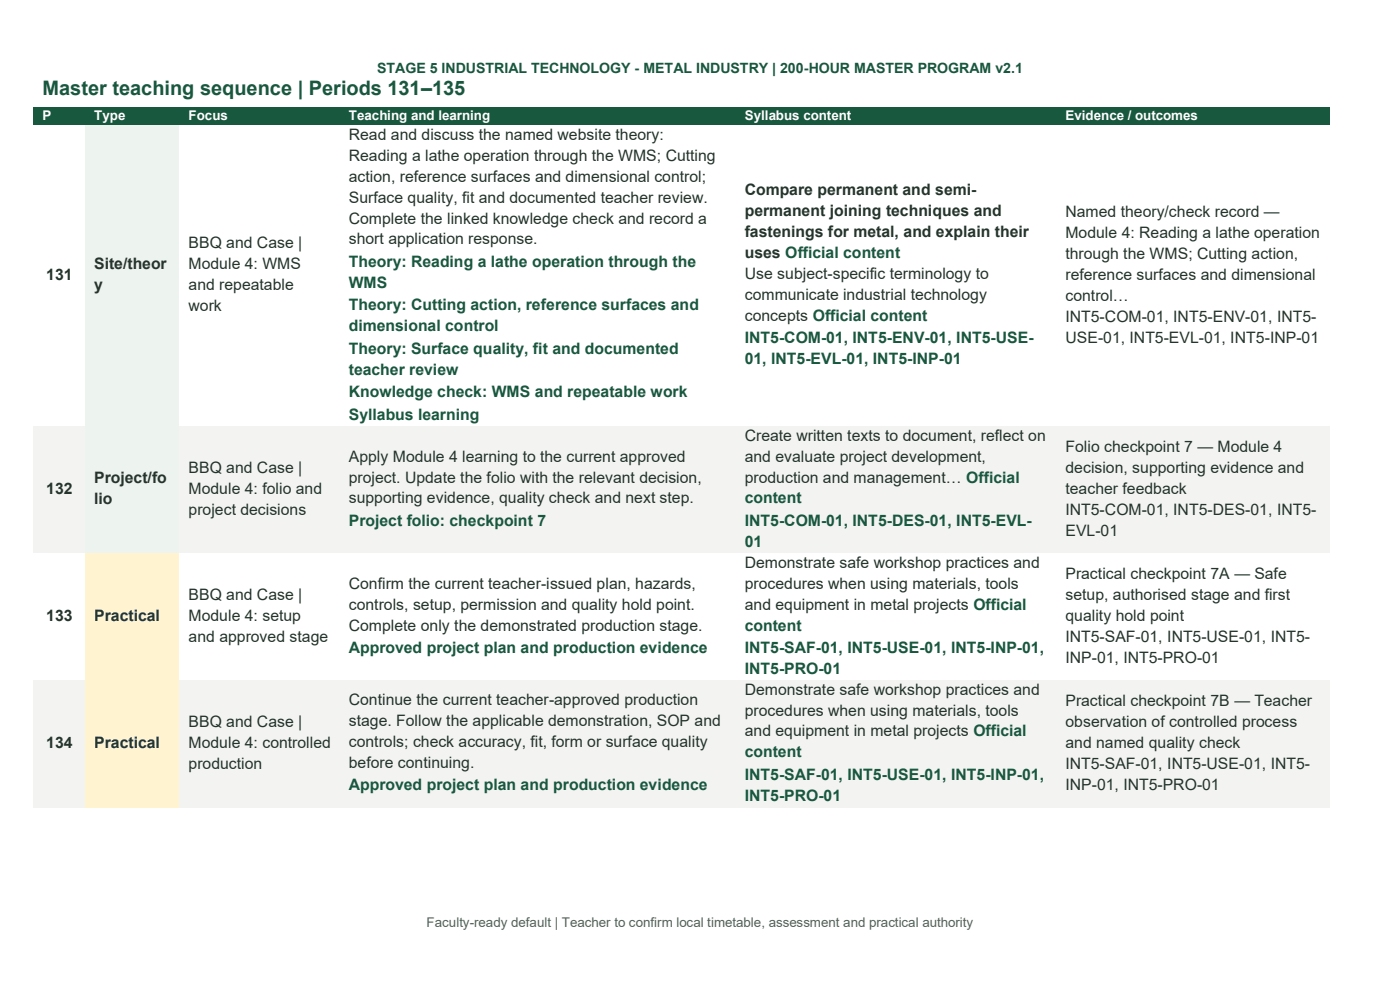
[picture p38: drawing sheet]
<svg xmlns="http://www.w3.org/2000/svg" width="297mm" height="210mm" viewBox="0 0 297 210" stroke-linecap="round" stroke-linejoin="round" font-family="sans-serif">
<defs><g id="words">
<text font-size="4.2" fill="#17583f" x="9" y="20.1">Master teaching sequence | Periods 131–135</text>
<g font-size="3.3" fill="#25342d">
<text x="74" y="29.7">Read and discuss the named website theory:</text>
<text x="74" y="34.1">Reading a lathe operation through the WMS; Cutting</text>
<text x="74" y="38.5">action, reference surfaces and dimensional control;</text>
<text x="158" y="41.5">Compare permanent and semi-</text>
<text x="74" y="43">Surface quality, fit and documented teacher review.</text>
<text x="74" y="47.4">Complete the linked knowledge check and record a</text>
<text x="158" y="45.9">permanent joining techniques and</text>
<text x="226" y="46.1">Named theory/check record —</text>
<text x="40" y="52.7">BBQ and Case |</text>
<text x="74" y="51.8">short application response.</text>
<text x="158" y="50.3">fastenings for metal, and explain their</text>
<text x="226" y="50.5">Module 4: Reading a lathe operation</text>
<text x="9.8" y="59.4">131</text>
<text x="20" y="57.2">Site/theor</text>
<text x="40" y="57.2">Module 4: WMS</text>
<text x="158" y="54.7">uses Official content</text>
<text x="158" y="59.2">Use subject-specific terminology to</text>
<text x="226" y="54.9">through the WMS; Cutting action,</text>
<text x="226" y="59.4">reference surfaces and dimensional</text>
<text x="20" y="61.6">y</text>
<text x="40" y="61.6">and repeatable</text>
<text x="158" y="63.6">communicate industrial technology</text>
<text x="226" y="63.8">control…</text>
<text x="40" y="66">work</text>
<text x="158" y="68">concepts Official content</text>
<text x="226" y="68.3">INT5-COM-01, INT5-ENV-01, INT5-</text>
<text x="226" y="72.7">USE-01, INT5-EVL-01, INT5-INP-01</text>
<text x="158" y="93.5">Create written texts to document, reflect on</text>
<text x="226" y="95.9">Folio checkpoint 7 — Module 4</text>
<text x="40" y="100.3">BBQ and Case |</text>
<text x="74" y="97.9">Apply Module 4 learning to the current approved</text>
<text x="158" y="97.9">and evaluate project development,</text>
<text x="226" y="100.3">decision, supporting evidence and</text>
<text x="9.8" y="104.8">132</text>
<text x="20" y="102.5">Project/fo</text>
<text x="20" y="107">lio</text>
<text x="40" y="104.8">Module 4: folio and</text>
<text x="74" y="102.4">project. Update the folio with the relevant decision,</text>
<text x="74" y="106.8">supporting evidence, quality check and next step.</text>
<text x="158" y="102.4">production and management… Official</text>
<text x="226" y="104.8">teacher feedback</text>
<text x="40" y="109.2">project decisions</text>
<text x="226" y="109.2">INT5-COM-01, INT5-DES-01, INT5-</text>
<text x="226" y="113.6">EVL-01</text>
<text x="74" y="124.9">Confirm the current teacher-issued plan, hazards,</text>
<text x="158" y="120.5">Demonstrate safe workshop practices and</text>
<text x="158" y="124.9">procedures when using materials, tools</text>
<text x="226" y="122.8">Practical checkpoint 7A — Safe</text>
<text x="9.8" y="131.7">133</text>
<text x="20" y="131.7">Practical</text>
<text x="40" y="127.3">BBQ and Case |</text>
<text x="40" y="131.7">Module 4: setup</text>
<text x="74" y="129.3">controls, setup, permission and quality hold point.</text>
<text x="158" y="129.3">and equipment in metal projects Official</text>
<text x="226" y="127.3">setup, authorised stage and first</text>
<text x="226" y="131.7">quality hold point</text>
<text x="40" y="136.1">and approved stage</text>
<text x="74" y="133.8">Complete only the demonstrated production stage.</text>
<text x="226" y="136.1">INT5-SAF-01, INT5-USE-01, INT5-</text>
<text x="226" y="140.6">INP-01, INT5-PRO-01</text>
<text x="74" y="149.6">Continue the current teacher-approved production</text>
<text x="158" y="147.4">Demonstrate safe workshop practices and</text>
<text x="226" y="149.8">Practical checkpoint 7B — Teacher</text>
<text x="40" y="154.2">BBQ and Case |</text>
<text x="74" y="154">stage. Follow the applicable demonstration, SOP and</text>
<text x="158" y="151.8">procedures when using materials, tools</text>
<text x="226" y="154.2">observation of controlled process</text>
<text x="9.8" y="158.7">134</text>
<text x="20" y="158.7">Practical</text>
<text x="40" y="158.7">Module 4: controlled</text>
<text x="74" y="158.5">controls; check accuracy, fit, form or surface quality</text>
<text x="158" y="156.2">and equipment in metal projects Official</text>
<text x="226" y="158.7">and named quality check</text>
<text x="40" y="163.1">production</text>
<text x="74" y="162.9">before continuing.</text>
<text x="226" y="163.1">INT5-SAF-01, INT5-USE-01, INT5-</text>
<text x="226" y="167.5">INP-01, INT5-PRO-01</text>
</g>
<g font-size="3.3" fill="#17583f">
<text x="74" y="56.6">Theory: Reading a lathe operation through the</text>
<text x="74" y="61.1">WMS</text>
<text x="74" y="65.8">Theory: Cutting action, reference surfaces and</text>
<text x="74" y="70.3">dimensional control</text>
<text x="74" y="75">Theory: Surface quality, fit and documented</text>
<text x="158" y="72.8">INT5-COM-01, INT5-ENV-01, INT5-USE-</text>
<text x="158" y="77.3">01, INT5-EVL-01, INT5-INP-01</text>
<text x="74" y="79.5">teacher review</text>
<text x="74" y="84.3">Knowledge check: WMS and repeatable work</text>
<text x="74" y="89">Syllabus learning</text>
<text x="158" y="106.8">content</text>
<text x="74" y="111.6">Project folio: checkpoint 7</text>
<text x="158" y="111.6">INT5-COM-01, INT5-DES-01, INT5-EVL-</text>
<text x="158" y="116">01</text>
<text x="158" y="133.8">content</text>
<text x="74" y="138.5">Approved project plan and production evidence</text>
<text x="158" y="138.5">INT5-SAF-01, INT5-USE-01, INT5-INP-01,</text>
<text x="158" y="142.9">INT5-PRO-01</text>
<text x="158" y="160.7">content</text>
<text x="74" y="167.7">Approved project plan and production evidence</text>
<text x="158" y="165.5">INT5-SAF-01, INT5-USE-01, INT5-INP-01,</text>
<text x="158" y="169.9">INT5-PRO-01</text>
</g>
<text font-size="3" fill="#17583f" x="80" y="15.5">STAGE 5 INDUSTRIAL TECHNOLOGY - METAL INDUSTRY | 200-HOUR MASTER PROGRAM v2.1</text>
<g font-size="2.8" fill="#fff">
<text x="9" y="25.5">P</text>
<text x="20" y="25.5">Type</text>
<text x="40" y="25.5">Focus</text>
<text x="74" y="25.5">Teaching and learning</text>
<text x="158" y="25.5">Syllabus content</text>
<text x="226" y="25.5">Evidence / outcomes</text>
</g>
<text font-size="2.8" fill="#51645b" x="90.5" y="196.8">Faculty-ready default | Teacher to confirm local timetable, assessment and practical authority</text>
</g></defs>
<g fill="#17583f">
<path d="M7.1 22.8h11v3.8h-11z" fill-rule="evenodd"/>
<path d="M9 22.8h7.2v3.8h-7.2z" fill-rule="evenodd"/>
<path d="M18.1 22.8h20v3.8h-20z" fill-rule="evenodd"/>
<path d="M20 22.8h16.2v3.8h-16.2z" fill-rule="evenodd"/>
<path d="M38.1 22.8h34v3.8h-34z" fill-rule="evenodd"/>
<path d="M40 22.8h30.2v3.8h-30.2z" fill-rule="evenodd"/>
<path d="M72.1 22.8h84v3.8h-84z" fill-rule="evenodd"/>
<path d="M74 22.8h80.2v3.8h-80.2z" fill-rule="evenodd"/>
<path d="M156.1 22.8h68v3.8h-68z" fill-rule="evenodd"/>
<path d="M158 22.8h64.2v3.8h-64.2z" fill-rule="evenodd"/>
<path d="M224.1 22.8h58v3.8h-58z" fill-rule="evenodd"/>
<path d="M226 22.8h54.2v3.8h-54.2z" fill-rule="evenodd"/>
</g>
<g fill="#fff">
<path d="M7.1 26.6h11v63.8h-11z" fill-rule="evenodd"/>
<path d="M9 56.2h7.2v4.5h-7.2z" fill-rule="evenodd"/>
</g>
<g fill="#edf4ef">
<path d="M18.1 26.6h20v63.8h-20z" fill-rule="evenodd"/>
<path d="M20 54h16.2v4.5h-16.2z" fill-rule="evenodd"/>
<path d="M20 58.5h16.2v4.4h-16.2z" fill-rule="evenodd"/>
</g>
<g fill="#fff">
<path d="M38.1 26.6h34v63.8h-34z" fill-rule="evenodd"/>
<path d="M40 49.6h30.2v4.4h-30.2z" fill-rule="evenodd"/>
<path d="M40 54h30.2v4.5h-30.2z" fill-rule="evenodd"/>
<path d="M40 58.5h30.2v4.4h-30.2z" fill-rule="evenodd"/>
<path d="M40 62.9h30.2v4.4h-30.2z" fill-rule="evenodd"/>
<path d="M72.1 26.6h84v63.8h-84z" fill-rule="evenodd"/>
<path d="M74 26.6h80.2v4.4h-80.2z" fill-rule="evenodd"/>
<path d="M74 31h80.2v4.4h-80.2z" fill-rule="evenodd"/>
<path d="M74 35.4h80.2v4.4h-80.2z" fill-rule="evenodd"/>
<path d="M74 39.8h80.2v4.5h-80.2z" fill-rule="evenodd"/>
<path d="M74 44.3h80.2v4.4h-80.2z" fill-rule="evenodd"/>
<path d="M74 48.7h80.2v4.4h-80.2z" fill-rule="evenodd"/>
<path d="M74 53.1h80.2v4.8h-80.2z" fill-rule="evenodd"/>
<path d="M74 57.9h80.2v4.5h-80.2z" fill-rule="evenodd"/>
<path d="M74 62.4h80.2v4.8h-80.2z" fill-rule="evenodd"/>
<path d="M74 67.2h80.2v4.4h-80.2z" fill-rule="evenodd"/>
<path d="M74 71.6h80.2v4.7h-80.2z" fill-rule="evenodd"/>
<path d="M74 76.3h80.2v4.5h-80.2z" fill-rule="evenodd"/>
<path d="M74 80.8h80.2v4.8h-80.2z" fill-rule="evenodd"/>
<path d="M74 85.6h80.2v4.8h-80.2z" fill-rule="evenodd"/>
<path d="M156.1 26.6h68v63.8h-68z" fill-rule="evenodd"/>
<path d="M158 38.3h64.2v4.5h-64.2z" fill-rule="evenodd"/>
<path d="M158 42.8h64.2v4.4h-64.2z" fill-rule="evenodd"/>
<path d="M158 47.2h64.2v4.4h-64.2z" fill-rule="evenodd"/>
<path d="M158 51.6h64.2v4.5h-64.2z" fill-rule="evenodd"/>
<path d="M158 56.1h64.2v4.4h-64.2z" fill-rule="evenodd"/>
<path d="M158 60.5h64.2v4.4h-64.2z" fill-rule="evenodd"/>
<path d="M158 64.9h64.2v4.5h-64.2z" fill-rule="evenodd"/>
<path d="M158 69.4h64.2v4.7h-64.2z" fill-rule="evenodd"/>
<path d="M158 74.1h64.2v4.5h-64.2z" fill-rule="evenodd"/>
<path d="M224.1 26.6h58v63.8h-58z" fill-rule="evenodd"/>
<path d="M226 42.9h54.2v4.5h-54.2z" fill-rule="evenodd"/>
<path d="M226 47.4h54.2v4.4h-54.2z" fill-rule="evenodd"/>
<path d="M226 51.8h54.2v4.4h-54.2z" fill-rule="evenodd"/>
<path d="M226 56.2h54.2v4.5h-54.2z" fill-rule="evenodd"/>
<path d="M226 60.7h54.2v4.4h-54.2z" fill-rule="evenodd"/>
<path d="M226 65.1h54.2v4.4h-54.2z" fill-rule="evenodd"/>
<path d="M226 69.5h54.2v4.5h-54.2z" fill-rule="evenodd"/>
</g>
<g fill="#f3f4f2">
<path d="M7.1 90.4h11v26.9h-11z" fill-rule="evenodd"/>
<path d="M9 101.6h7.2v4.5h-7.2z" fill-rule="evenodd"/>
</g>
<g fill="#edf4ef">
<path d="M18.1 90.4h20v26.9h-20z" fill-rule="evenodd"/>
<path d="M20 99.4h16.2v4.4h-16.2z" fill-rule="evenodd"/>
<path d="M20 103.8h16.2v4.5h-16.2z" fill-rule="evenodd"/>
</g>
<g fill="#f3f4f2">
<path d="M38.1 90.4h34v26.9h-34z" fill-rule="evenodd"/>
<path d="M40 97.2h30.2v4.4h-30.2z" fill-rule="evenodd"/>
<path d="M40 101.6h30.2v4.5h-30.2z" fill-rule="evenodd"/>
<path d="M40 106.1h30.2v4.4h-30.2z" fill-rule="evenodd"/>
<path d="M72.1 90.4h84v26.9h-84z" fill-rule="evenodd"/>
<path d="M74 94.8h80.2v4.4h-80.2z" fill-rule="evenodd"/>
<path d="M74 99.2h80.2v4.4h-80.2z" fill-rule="evenodd"/>
<path d="M74 103.6h80.2v4.5h-80.2z" fill-rule="evenodd"/>
<path d="M74 108.1h80.2v4.8h-80.2z" fill-rule="evenodd"/>
<path d="M156.1 90.4h68v26.9h-68z" fill-rule="evenodd"/>
<path d="M158 90.4h64.2v4.4h-64.2z" fill-rule="evenodd"/>
<path d="M158 94.8h64.2v4.4h-64.2z" fill-rule="evenodd"/>
<path d="M158 99.2h64.2v4.4h-64.2z" fill-rule="evenodd"/>
<path d="M158 103.6h64.2v4.5h-64.2z" fill-rule="evenodd"/>
<path d="M158 108.1h64.2v4.8h-64.2z" fill-rule="evenodd"/>
<path d="M158 112.9h64.2v4.4h-64.2z" fill-rule="evenodd"/>
<path d="M224.1 90.4h58v26.9h-58z" fill-rule="evenodd"/>
<path d="M226 92.8h54.2v4.4h-54.2z" fill-rule="evenodd"/>
<path d="M226 97.2h54.2v4.4h-54.2z" fill-rule="evenodd"/>
<path d="M226 101.6h54.2v4.5h-54.2z" fill-rule="evenodd"/>
<path d="M226 106.1h54.2v4.4h-54.2z" fill-rule="evenodd"/>
<path d="M226 110.5h54.2v4.4h-54.2z" fill-rule="evenodd"/>
</g>
<g fill="#fff">
<path d="M7.1 117.3h11v27h-11z" fill-rule="evenodd"/>
<path d="M9 128.6h7.2v4.4h-7.2z" fill-rule="evenodd"/>
</g>
<g fill="#fff4cf">
<path d="M18.1 117.3h20v27h-20z" fill-rule="evenodd"/>
<path d="M20 128.6h16.2v4.4h-16.2z" fill-rule="evenodd"/>
</g>
<g fill="#fff">
<path d="M38.1 117.3h34v27h-34z" fill-rule="evenodd"/>
<path d="M40 124.1h30.2v4.5h-30.2z" fill-rule="evenodd"/>
<path d="M40 128.6h30.2v4.4h-30.2z" fill-rule="evenodd"/>
<path d="M40 133h30.2v4.4h-30.2z" fill-rule="evenodd"/>
<path d="M72.1 117.3h84v27h-84z" fill-rule="evenodd"/>
<path d="M74 121.7h80.2v4.5h-80.2z" fill-rule="evenodd"/>
<path d="M74 126.2h80.2v4.4h-80.2z" fill-rule="evenodd"/>
<path d="M74 130.6h80.2v4.4h-80.2z" fill-rule="evenodd"/>
<path d="M74 135h80.2v4.8h-80.2z" fill-rule="evenodd"/>
<path d="M156.1 117.3h68v27h-68z" fill-rule="evenodd"/>
<path d="M158 117.3h64.2v4.4h-64.2z" fill-rule="evenodd"/>
<path d="M158 121.7h64.2v4.5h-64.2z" fill-rule="evenodd"/>
<path d="M158 126.2h64.2v4.4h-64.2z" fill-rule="evenodd"/>
<path d="M158 130.6h64.2v4.4h-64.2z" fill-rule="evenodd"/>
<path d="M158 135h64.2v4.8h-64.2z" fill-rule="evenodd"/>
<path d="M158 139.8h64.2v4.5h-64.2z" fill-rule="evenodd"/>
<path d="M224.1 117.3h58v27h-58z" fill-rule="evenodd"/>
<path d="M226 119.7h54.2v4.4h-54.2z" fill-rule="evenodd"/>
<path d="M226 124.1h54.2v4.5h-54.2z" fill-rule="evenodd"/>
<path d="M226 128.6h54.2v4.4h-54.2z" fill-rule="evenodd"/>
<path d="M226 133h54.2v4.4h-54.2z" fill-rule="evenodd"/>
<path d="M226 137.4h54.2v4.5h-54.2z" fill-rule="evenodd"/>
</g>
<g fill="#f3f4f2">
<path d="M7.1 144.3h11v26.9h-11z" fill-rule="evenodd"/>
<path d="M9 155.5h7.2v4.5h-7.2z" fill-rule="evenodd"/>
</g>
<g fill="#fff4cf">
<path d="M18.1 144.3h20v26.9h-20z" fill-rule="evenodd"/>
<path d="M20 155.5h16.2v4.5h-16.2z" fill-rule="evenodd"/>
</g>
<g fill="#f3f4f2">
<path d="M38.1 144.3h34v26.9h-34z" fill-rule="evenodd"/>
<path d="M40 151.1h30.2v4.4h-30.2z" fill-rule="evenodd"/>
<path d="M40 155.5h30.2v4.5h-30.2z" fill-rule="evenodd"/>
<path d="M40 160h30.2v4.4h-30.2z" fill-rule="evenodd"/>
<path d="M72.1 144.3h84v26.9h-84z" fill-rule="evenodd"/>
<path d="M74 146.5h80.2v4.4h-80.2z" fill-rule="evenodd"/>
<path d="M74 150.9h80.2v4.4h-80.2z" fill-rule="evenodd"/>
<path d="M74 155.3h80.2v4.5h-80.2z" fill-rule="evenodd"/>
<path d="M74 159.8h80.2v4.4h-80.2z" fill-rule="evenodd"/>
<path d="M74 164.2h80.2v4.8h-80.2z" fill-rule="evenodd"/>
<path d="M156.1 144.3h68v26.9h-68z" fill-rule="evenodd"/>
<path d="M158 144.3h64.2v4.4h-64.2z" fill-rule="evenodd"/>
<path d="M158 148.7h64.2v4.4h-64.2z" fill-rule="evenodd"/>
<path d="M158 153.1h64.2v4.4h-64.2z" fill-rule="evenodd"/>
<path d="M158 157.5h64.2v4.5h-64.2z" fill-rule="evenodd"/>
<path d="M158 162h64.2v4.8h-64.2z" fill-rule="evenodd"/>
<path d="M158 166.8h64.2v4.4h-64.2z" fill-rule="evenodd"/>
<path d="M224.1 144.3h58v26.9h-58z" fill-rule="evenodd"/>
<path d="M226 146.7h54.2v4.4h-54.2z" fill-rule="evenodd"/>
<path d="M226 151.1h54.2v4.4h-54.2z" fill-rule="evenodd"/>
<path d="M226 155.5h54.2v4.5h-54.2z" fill-rule="evenodd"/>
<path d="M226 160h54.2v4.4h-54.2z" fill-rule="evenodd"/>
<path d="M226 164.4h54.2v4.4h-54.2z" fill-rule="evenodd"/>
</g>
<use href="#words"/>
</svg>
